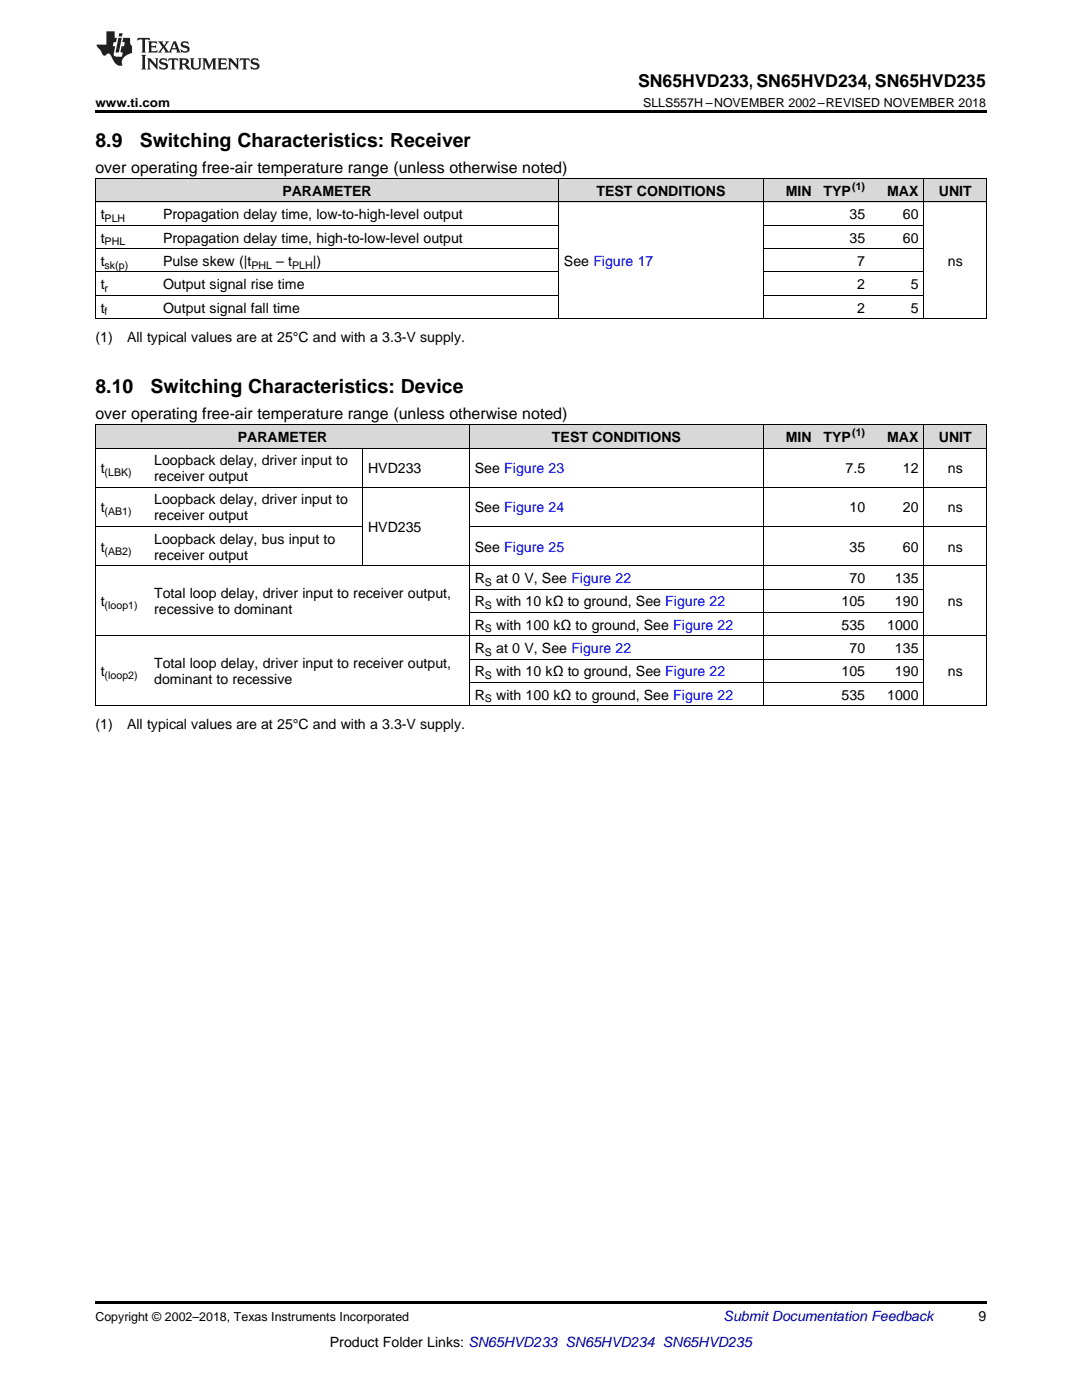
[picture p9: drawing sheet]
<svg xmlns="http://www.w3.org/2000/svg" width="216mm" height="279mm" viewBox="0 0 216 279" stroke-linecap="round" stroke-linejoin="round" font-family="sans-serif">
<defs><g id="words">
<g font-size="3.9">
<text x="19" y="29.3">8.9</text>
<text x="27.9" y="29.3">Switching Characteristics: Receiver</text>
<text x="19" y="78.4">8.10</text>
<text x="30.1" y="78.4">Switching Characteristics: Device</text>
</g>
<text font-size="3.5" x="127.3" y="17.3">SN65HVD233, SN65HVD234, SN65HVD235</text>
<g font-size="3.2">
<text x="19" y="34.4">over operating free-air temperature range (unless otherwise noted)</text>
<text x="19" y="83.5">over operating free-air temperature range (unless otherwise noted)</text>
</g>
<g font-size="2.8">
<text x="56.3" y="39.1">PARAMETER</text>
<text x="119" y="39.1">TEST CONDITIONS</text>
<text x="156.8" y="39.1">MIN</text>
<text x="164.3" y="39.1">TYP</text>
<text x="177" y="39.1">MAX</text>
<text x="187.3" y="39.1">UNIT</text>
<text x="20.1" y="43.7">t</text>
<text x="32.5" y="43.7">Propagation delay time, low-to-high-level output</text>
<text x="169.5" y="43.7">35</text>
<text x="180.2" y="43.7">60</text>
<text x="20.1" y="48.4">t</text>
<text x="20.1" y="53.1">t</text>
<text x="32.5" y="48.4">Propagation delay time, high-to-low-level output</text>
<text x="32.5" y="53.1">Pulse skew (|t</text>
<text x="55.1" y="53.1">– t</text>
<text x="62.4" y="53.1">|)</text>
<text x="112.5" y="53.1">See Figure 17</text>
<text x="169.5" y="48.4">35</text>
<text x="171.1" y="53.1">7</text>
<text x="180.2" y="48.4">60</text>
<text x="189.1" y="53.1">ns</text>
<text x="20.1" y="57.7">t</text>
<text x="32.5" y="57.7">Output signal rise time</text>
<text x="171.1" y="57.7">2</text>
<text x="181.7" y="57.7">5</text>
<text x="20.1" y="62.4">t</text>
<text x="32.5" y="62.4">Output signal fall time</text>
<text x="171.1" y="62.4">2</text>
<text x="181.7" y="62.4">5</text>
<text x="19" y="68.2">(1)</text>
<text x="25.4" y="68.2">All typical values are at 25°C and with a 3.3-V supply.</text>
<text x="47.4" y="88.2">PARAMETER</text>
<text x="110.1" y="88.2">TEST CONDITIONS</text>
<text x="156.8" y="88.2">MIN</text>
<text x="164.3" y="88.2">TYP</text>
<text x="177" y="88.2">MAX</text>
<text x="187.3" y="88.2">UNIT</text>
<text x="20.1" y="94.4">t</text>
<text x="30.8" y="92.9">Loopback delay, driver input to</text>
<text x="73.4" y="94.4">HVD233</text>
<text x="94.8" y="94.4">See Figure 23</text>
<text x="168.7" y="94.4">7.5</text>
<text x="180.2" y="94.4">12</text>
<text x="189.1" y="94.4">ns</text>
<text x="30.8" y="96">receiver output</text>
<text x="30.8" y="100.7">Loopback delay, driver input to</text>
<text x="20.1" y="102.3">t</text>
<text x="30.8" y="103.9">receiver output</text>
<text x="73.4" y="106.2">HVD235</text>
<text x="94.8" y="102.3">See Figure 24</text>
<text x="169.5" y="102.3">10</text>
<text x="180.2" y="102.3">20</text>
<text x="189.1" y="102.3">ns</text>
<text x="20.1" y="110.1">t</text>
<text x="30.8" y="108.5">Loopback delay, bus input to</text>
<text x="30.8" y="111.7">receiver output</text>
<text x="94.8" y="110.1">See Figure 25</text>
<text x="169.5" y="110.1">35</text>
<text x="180.2" y="110.1">60</text>
<text x="189.1" y="110.1">ns</text>
<text x="30.8" y="119.4">Total loop delay, driver input to receiver output,</text>
<text x="94.8" y="116.3">R</text>
<text x="99" y="116.3">at 0 V, See Figure 22</text>
<text x="169.5" y="116.3">70</text>
<text x="178.6" y="116.3">135</text>
<text x="20.1" y="121">t</text>
<text x="30.8" y="122.6">recessive to dominant</text>
<text x="94.8" y="121">R</text>
<text x="94.8" y="125.7">R</text>
<text x="99" y="121">with 10 kΩ to ground, See Figure 22</text>
<text x="99" y="125.7">with 100 kΩ to ground, See Figure 22</text>
<text x="167.9" y="121">105</text>
<text x="167.9" y="125.7">535</text>
<text x="177" y="125.7">1000</text>
<text x="178.6" y="121">190</text>
<text x="189.1" y="121">ns</text>
<text x="94.8" y="130.3">R</text>
<text x="99" y="130.3">at 0 V, See Figure 22</text>
<text x="169.5" y="130.3">70</text>
<text x="178.6" y="130.3">135</text>
<text x="20.1" y="135">t</text>
<text x="30.8" y="133.4">Total loop delay, driver input to receiver output,</text>
<text x="30.8" y="136.6">dominant to recessive</text>
<text x="94.8" y="135">R</text>
<text x="99" y="135">with 10 kΩ to ground, See Figure 22</text>
<text x="167.9" y="135">105</text>
<text x="178.6" y="135">190</text>
<text x="189.1" y="135">ns</text>
<text x="94.8" y="139.6">R</text>
<text x="99" y="139.6">with 100 kΩ to ground, See Figure 22</text>
<text x="167.9" y="139.6">535</text>
<text x="177" y="139.6">1000</text>
<text x="19" y="145.5">(1)</text>
<text x="25.4" y="145.5">All typical values are at 25°C and with a 3.3-V supply.</text>
<text x="195.3" y="263.6">9</text>
<text x="65.8" y="268.9">Product Folder Links: SN65HVD233 SN65HVD234 SN65HVD235</text>
</g>
<text font-size="2.8" fill="#0000c8" x="144.4" y="263.6">Submit Documentation Feedback</text>
<g font-size="2.5">
<text x="19" y="21.4">www.ti.com</text>
<text x="128.3" y="21.4">SLLS557H –NOVEMBER 2002–REVISED NOVEMBER 2018</text>
<text x="19" y="263.6">Copyright © 2002–2018, Texas Instruments Incorporated</text>
</g>
<g font-size="2.1">
<text x="170.1" y="38">(1)</text>
<text x="20.9" y="44.3">PLH</text>
<text x="20.9" y="49">PHL</text>
<text x="20.9" y="53.6">sk(p)</text>
<text x="50.2" y="53.6">PHL</text>
<text x="58.3" y="53.6">PLH</text>
<text x="20.9" y="58.3">r</text>
<text x="20.9" y="62.9">f</text>
<text x="170.1" y="87.1">(1)</text>
<text x="20.9" y="95">(LBK)</text>
<text x="20.9" y="102.8">(AB1)</text>
<text x="20.9" y="110.7">(AB2)</text>
<text x="96.8" y="116.9">S</text>
<text x="20.9" y="121.6">(loop1)</text>
<text x="96.8" y="121.6">S</text>
<text x="96.8" y="126.2">S</text>
<text x="96.8" y="130.9">S</text>
<text x="20.9" y="135.5">(loop2)</text>
<text x="96.8" y="135.5">S</text>
<text x="96.8" y="140.2">S</text>
</g>
</g></defs>
<g fill="#d8d8d8">
<path d="M19 84.8h10.7v4.7h-10.7z"/>
<path d="M29.7 84.8h42.7v4.7h-42.7z"/>
<path d="M72.4 84.8h21.3v4.7h-21.3z"/>
<path d="M93.7 84.8h58.7v4.7h-58.7z"/>
<path d="M152.4 84.8h10.7v4.7h-10.7z"/>
<path d="M163.1 84.8h10.6v4.7h-10.6z"/>
<path d="M173.7 84.8h10.7v4.7h-10.7z"/>
<path d="M184.4 84.8h12.4v4.7h-12.4z"/>
<path d="M19 35.7h12.5v4.7h-12.5z"/>
<path d="M31.5 35.7h80v4.7h-80z"/>
<path d="M111.5 35.7h40.9v4.7h-40.9z"/>
<path d="M152.4 35.7h10.7v4.7h-10.7z"/>
<path d="M163.1 35.7h10.6v4.7h-10.6z"/>
<path d="M173.7 35.7h10.7v4.7h-10.7z"/>
<path d="M184.4 35.7h12.4v4.7h-12.4z"/>
</g>
<path d="M19 22h177.8v.5h-177.8zM19 63.6h.2zM111.4 63.6h.1zM152.3 63.6h.1zM162.9 63.6h.2zM173.6 63.6h.1zM184.3 63.6h.1zM196.7 63.6h.1zM19 259.7h177.8v.5h-177.8z" fill="#000"/>
<g fill="none" stroke="#000" stroke-width=".2">
<path d="M19 35.6l177.8 .1v27.9M19.1 35.7v27.9M111.4 35.7v27.9M152.3 35.7v27.9M184.3 35.7v27.9M19 58.9h92.5M19 54.3h92.5M19 49.6h92.5M19 45h92.5M19 40.3h177.8M152.4 58.9h32M152.4 54.3h32"/>
<path d="M152.4 49.6h32M152.4 45h32M19 63.6h177.8M19 97.2h177.8M19 89.4h177.8M19 84.8h177.8M19.1 84.8v56.1M72.3 89.5v23.5M93.6 84.8v56.1M152.3 84.8v56.1M184.3 84.8v56.1M196.8 84.8v56.1"/>
<path d="M19 112.9h177.8M19 105.1h53.4M93.7 117.6h90.7M93.7 105.1h103.1M19 126.9h177.8M93.7 136.2h90.7M93.7 131.5h90.7M93.7 122.2h90.7M19 140.8h177.8"/>
</g>
<g fill="#231f20">
<path d="M27.5 7.6l-.1 .5 .4-.2h.6v.1v2.1l-.2 .4h1l-.3-.4v-2.1l.1-.1h.5l.5 .2-.2-.5zM29.5 8.3l.2 .3v1.5l-.2 .4h1.8l.2-.6a1.04 1.04 0 0 1-1.3 .2v-.7h.6l.3 .2v-.6l-.3 .2h-.6v-.6l.8-.1 .4 .3-.2-.5zM31.5 8.3l.9 1.1-.9 1.1h.8l-.2-.2 .5-.7 .4 .7-.2 .2h1.5l-.1-.2 .1-.4h.9l.1 .4-.2 .2h1l-.3-.3-.7-1.9h-.5l-.9 2-.8-1 .9-1h-.8l.1 .3-.3 .5-.4-.6 .2-.2zM34.7 8.6l.4 1h-.7zM36.3 8.4a.63 .63 0 0 0-.2 .7 .63 .63 0 0 0 .6 .4l.6 .2 .1 .2a.75 .75 0 0 1-.7 .4 .75 .75 0 0 1-.6-.5l.1 .7 .1-.1a1.11 1.11 0 0 0 1.5-.6 1.13 1.13 0 0 0-1.2-.8l-.1-.4a1.04 1.04 0 0 1 1.2 .2l-.2-.5-.1 .1-.5-.2zM28.2 10.9l.2 .4v2.2l-.2 .4h1l-.3-.4v-2.2l.3-.4zM29.3 11.6l.3 .4v1.5l-.3 .4h.8l-.2-.4v-1.3l1.5 1.7v-1.9l.2-.4h-.7l.2 .4v.9l-1.1-1.3zM32 11.8a.62 .62 0 0 0-.2 .7 .62 .62 0 0 0 .6 .4l.6 .1 .1 .3a.76 .76 0 0 1-.7 .3 .76 .76 0 0 1-.6-.4l.1 .7 .1-.1a1.11 1.11 0 0 0 1.5-.6 1.13 1.13 0 0 0-1.2-.8l-.1-.4a1.04 1.04 0 0 1 1.2 .2l-.2-.6-.1 .1-.5-.1zM33.7 11.6l-.2 .6a.61 .61 0 0 1 .8-.3v1.6l-.2 .4h.9l-.2-.4v-1.6a.63 .63 0 0 1 .8 .3l-.2-.6zM35.6 11.6l.3 .4v1.5l-.3 .4h1l-.2-.2v-.8l.5 .2a.76 .76 0 0 0 1.2 .7l-1-1a.58 .58 0 0 0 .6-.5 .58 .58 0 0 0-.5-.6zM36.4 11.9h.1a.45 .45 0 0 1 .5 .1 .45 .45 0 0 1 .1 .5l-.7 .2zM37.9 11.6l.2 .2a2.17 2.17 0 0 0 .3 1.9 .99 .99 0 0 0 1.6-.6v-1.1l.2-.4h-.7l.2 .2a1.92 1.92 0 0 1-.2 1.8 .6 .6 0 0 1-.9-.5v-1.1l.2-.4zM40.4 11.6l.2 .4v1.5l-.2 .4h.7l-.2-.4v-1.4l.8 1.8 .8-1.8v1.4l-.2 .4h.9l-.2-.4v-1.5l.2-.4h-.8l-.6 1.5-.6-1.5zM43.4 11.6l.2 .4v1.5l-.2 .4h1.8l.2-.6a1.04 1.04 0 0 1-1.3 .1v-.6h.5l.4 .2v-.6l-.4 .2h-.5v-.7h.8l.3 .3-.1-.6zM45.5 11.6l.2 .4v1.5l-.2 .4h.7l-.2-.4v-1.3l1.5 1.7v-1.9l.2-.4h-.7l.2 .4v.9l-1.1-1.3zM47.9 11.6l-.1 .6a.61 .61 0 0 1 .8-.3v1.6l-.3 .4h1l-.3-.4 .1-1.6a.63 .63 0 0 1 .7 .3l-.1-.6zM50.2 11.8a.62 .62 0 0 0-.2 .7 .62 .62 0 0 0 .6 .4l.6 .1 .2 .3a.76 .76 0 0 1-.8 .3 .76 .76 0 0 1-.6-.4l.1 .7 .2-.1a1.11 1.11 0 0 0 1.5-.6 1.13 1.13 0 0 0-1.3-.8l-.1-.4a1.04 1.04 0 0 1 1.2 .2l-.1-.6-.2 .1-.5-.1z"/>
<path d="M21.2 6.3v2.6h-1.9l.1 .4 .7 .9a.91 .91 0 0 0 1 .8 .56 .56 0 0 1 .5-.3 .56 .56 0 0 1 .5 .3l.4 .8a1.53 1.53 0 0 0 1.9 1.2 1.54 1.54 0 0 1 1-2.1l.9-.3v-1.4a1.52 1.52 0 0 1-.3-1.6h-1.4l-.2 .8h.5l-.2 .8h-.4l-.2 1v.2l.4 .1-.2 .8a1.93 1.93 0 0 1-1.6-.3l.3-1.8h-.5l.2-.8h.4l.2-.8h-.4v-1.3zM23.6 7.6l-.6 2.9h.7l.6-2.9zM23.8 6.6l-.1 .7h.6l.2-.7z"/>
</g>
<use href="#words"/>
</svg>
